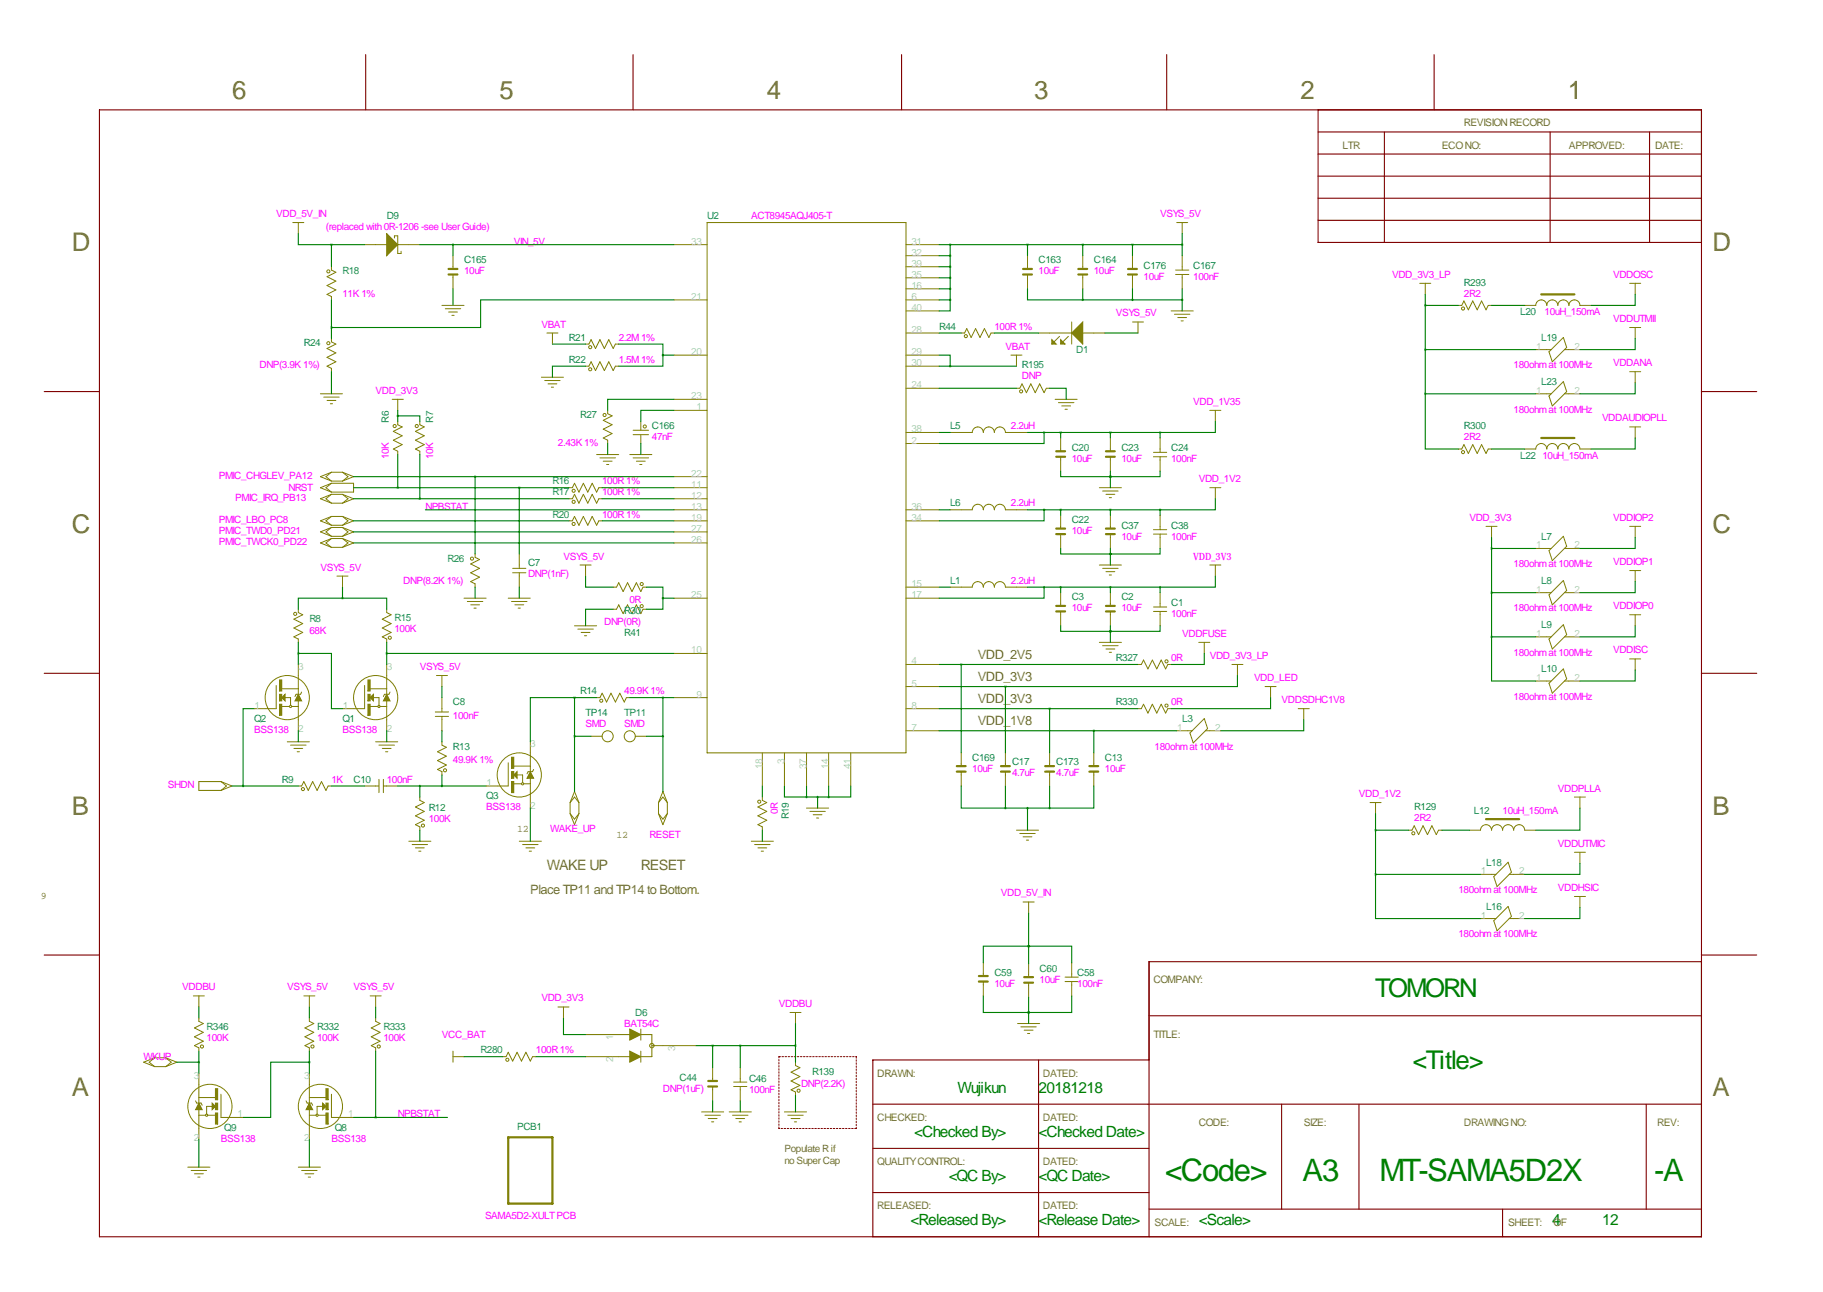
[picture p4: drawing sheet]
<svg xmlns="http://www.w3.org/2000/svg" width="419mm" height="297mm" viewBox="0 0 419 297" stroke-linecap="round" stroke-linejoin="round" font-family="sans-serif">
<defs><g id="words">
<g font-size="7.1" fill="#008000">
<text x="267.8" y="271.5">&lt;Code&gt;</text>
<text x="299.5" y="271.5">A3</text>
<text x="317.1" y="271.5">MT-SAMA5D2X</text>
<text x="380.3" y="271.5">-A</text>
</g>
<g font-size="5.9" fill="#707038">
<text x="53.3" y="22.7">6</text>
<text x="114.8" y="22.7">5</text>
<text x="176.3" y="22.7">4</text>
<text x="237.7" y="22.7">3</text>
<text x="299" y="22.7">2</text>
<text x="360.4" y="22.7">1</text>
<text x="16.5" y="57.8">D</text>
<text x="393.7" y="57.8">D</text>
<text x="16.5" y="122.5">C</text>
<text x="393.7" y="122.5">C</text>
<text x="16.5" y="187.3">B</text>
<text x="393.7" y="187.3">B</text>
<text x="16.5" y="252.1">A</text>
<text x="393.7" y="252.1">A</text>
</g>
<g font-size="5.9" fill="#008000">
<text x="316.1" y="229.2">TOMORN</text>
<text x="324.8" y="245.7">&lt;Title&gt;</text>
</g>
<g font-size="3.6" fill="#008000">
<text x="220.1" y="251.2">Wujikun</text>
<text x="238.8" y="251.2">20181218</text>
<text x="210.2" y="261.4">&lt;Checked By&gt;</text>
<text x="238.8" y="261.4">&lt;Checked Date&gt;</text>
<text x="218.1" y="271.6">&lt;QC By&gt;</text>
<text x="238.8" y="271.6">&lt;QC Date&gt;</text>
<text x="209.3" y="281.7">&lt;Released By&gt;</text>
<text x="238.8" y="281.7">&lt;Release Date&gt;</text>
<text x="275.6" y="281.7">&lt;Scale&gt;</text>
<text x="356.9" y="281.7">4</text>
<text x="368.3" y="281.7">12</text>
</g>
<g font-size="3.3" fill="#707038">
<text x="125.7" y="200">WAKE UP</text>
<text x="147.3" y="200">RESET</text>
</g>
<g font-size="3" fill="#707038">
<text x="224.8" y="151.5">VDD_2V5</text>
<text x="224.8" y="156.6">VDD_3V3</text>
<text x="224.8" y="161.7">VDD_3V3</text>
<text x="224.8" y="166.7">VDD_1V8</text>
<text x="121.9" y="205.6">Place TP11 and TP14 to Bottom.</text>
</g>
<g font-size="2.4" fill="#707038">
<text x="336.5" y="29.1">REVISION RECORD</text>
<text x="308.6" y="34.1">LTR</text>
<text x="331.5" y="34.1">ECO NO:</text>
<text x="360.7" y="34.1">APPROVED:</text>
<text x="380.5" y="34.1">DATE:</text>
<text x="265.2" y="225.9">COMPANY:</text>
<text x="265.2" y="238.6">TITLE:</text>
<text x="201.7" y="247.5">DRAWN:</text>
<text x="239.8" y="247.5">DATED:</text>
<text x="201.7" y="257.7">CHECKED:</text>
<text x="239.8" y="257.7">DATED:</text>
<text x="275.6" y="258.9">CODE:</text>
<text x="299.7" y="258.9">SIZE:</text>
<text x="336.5" y="258.9">DRAWING NO:</text>
<text x="381" y="258.9">REV:</text>
<text x="201.7" y="267.8">QUALITY CONTROL:</text>
<text x="239.8" y="267.8">DATED:</text>
<text x="201.7" y="278">RELEASED:</text>
<text x="239.8" y="278">DATED:</text>
<text x="265.4" y="281.8">SCALE:</text>
<text x="346.7" y="281.8">SHEET:</text>
<text x="357.2" y="281.8">OF</text>
</g>
<g font-size="2.3" fill="#f0f">
<text x="63.5" y="49.9">VDD_5V_IN</text>
<text x="74.9" y="52.9">(replaced with 0R-1206 -see User Guide)</text>
<text x="172.7" y="50.4">ACT8945AQJ405-T</text>
<text x="266.7" y="49.9">VSYS_5V</text>
<text x="118.1" y="56.2">VIN_5V</text>
<text x="106.7" y="63.1">10uF</text>
<text x="238.8" y="63.1">10uF</text>
<text x="251.5" y="63.1">10uF</text>
<text x="262.9" y="64.4">10uF</text>
<text x="274.3" y="64.4">100nF</text>
<text x="320" y="63.9">VDD_3V3_LP</text>
<text x="370.8" y="63.9">VDDOSC</text>
<text x="78.7" y="68.2">11K 1%</text>
<text x="336.5" y="68.2">2R2</text>
<text x="124.5" y="75.3">VBAT</text>
<text x="228.6" y="75.8">100R 1%</text>
<text x="256.5" y="72.8">VSYS_5V</text>
<text x="355.1" y="72.5">10uH_150mA</text>
<text x="370.8" y="74">VDDUTMII</text>
<text x="142.2" y="83.4">1.5M 1%</text>
<text x="142.2" y="78.3">2.2M 1%</text>
<text x="231.1" y="80.4">VBAT</text>
<text x="59.7" y="84.7">DNP(3.9K 1%)</text>
<text x="234.9" y="87.2">DNP</text>
<text x="348" y="84.7">180ohm at 100MHz</text>
<text x="370.8" y="84.2">VDDANA</text>
<text x="86.4" y="90.5">VDD_3V3</text>
<text x="274.3" y="93.1">VDD_1V35</text>
<text x="348" y="94.9">180ohm at 100MHz</text>
<text x="149.9" y="101.2">47nF</text>
<text x="232.4" y="98.7">2.2uH</text>
<text x="336.5" y="101.2">2R2</text>
<text x="368.3" y="96.9">VDDAUDIOPLL</text>
<text x="89.4" y="105.5" transform="rotate(-90 89.4 105.5)">10K</text>
<text x="99.6" y="105.5" transform="rotate(-90 99.6 105.5)">10K</text>
<text x="128.3" y="102.5">2.43K 1%</text>
<text x="246.4" y="106.3">10uF</text>
<text x="257.8" y="106.3">10uF</text>
<text x="269.2" y="106.3">100nF</text>
<text x="354.6" y="105.5">10uH_150mA</text>
<text x="50.3" y="110.1">PMIC_CHGLEV_PA12</text>
<text x="66.3" y="112.9">NRST</text>
<text x="138.4" y="111.4">100R 1%</text>
<text x="138.4" y="113.9">100R 1%</text>
<text x="275.6" y="110.9">VDD_1V2</text>
<text x="54.1" y="115.2">PMIC_IRQ_PB13</text>
<text x="97.8" y="117.2">NPBSTAT</text>
<text x="138.4" y="119">100R 1%</text>
<text x="232.4" y="116.4">2.2uH</text>
<text x="337.8" y="119.7">VDD_3V3</text>
<text x="370.8" y="119.7">VDDIOP2</text>
<text x="50.3" y="122.8">PMIC_TWD0_PD21</text>
<text x="50.3" y="125.3">PMIC_TWCK0_PD22</text>
<text x="50.3" y="120.3">PMIC_LBO_PC8</text>
<text x="246.4" y="122.8">10uF</text>
<text x="257.8" y="124.1">10uF</text>
<text x="269.2" y="124.1">100nF</text>
<text x="73.7" y="131.2">VSYS_5V</text>
<text x="129.5" y="128.6">VSYS_5V</text>
<text x="274.3" y="128.6">VDD_3V3</text>
<text x="348" y="130.4">180ohm at 100MHz</text>
<text x="370.8" y="129.9">VDDIOP1</text>
<text x="92.7" y="134.2">DNP(8.2K 1%)</text>
<text x="121.4" y="132.7">DNP(1nF)</text>
<text x="232.4" y="134.2">2.2uH</text>
<text x="138.9" y="143.6">DNP(0R)</text>
<text x="144.7" y="138.6">0R</text>
<text x="246.4" y="140.6">10uF</text>
<text x="257.8" y="140.6">10uF</text>
<text x="269.2" y="141.8">100nF</text>
<text x="348" y="140.6">180ohm at 100MHz</text>
<text x="370.8" y="140.1">VDDIOP0</text>
<text x="71.1" y="145.7">68K</text>
<text x="90.7" y="145.4">100K</text>
<text x="271.8" y="146.4">VDDFUSE</text>
<text x="96.5" y="154">VSYS_5V</text>
<text x="269.2" y="152">0R</text>
<text x="278.1" y="151.5">VDD_3V3_LP</text>
<text x="348" y="150.7">180ohm at 100MHz</text>
<text x="370.8" y="150.2">VDDISC</text>
<text x="143.5" y="159.6">49.9K 1%</text>
<text x="288.3" y="156.6">VDD_LED</text>
<text x="294.6" y="161.7">VDDSDHC1V8</text>
<text x="348" y="160.9">180ohm at 100MHz</text>
<text x="104.1" y="165.2">100nF</text>
<text x="134.6" y="167.2">SMD</text>
<text x="143.5" y="167.2">SMD</text>
<text x="269.2" y="162.2">0R</text>
<text x="58.4" y="168.5">BSS138</text>
<text x="78.7" y="168.5">BSS138</text>
<text x="265.4" y="172.3">180ohm at 100MHz</text>
<text x="76.2" y="179.9">1K</text>
<text x="88.9" y="179.9">100nF</text>
<text x="104.1" y="175.4">49.9K 1%</text>
<text x="223.5" y="177.4">10uF</text>
<text x="232.7" y="178.4">4.7uF</text>
<text x="242.8" y="178.4">4.7uF</text>
<text x="254" y="177.4">10uF</text>
<text x="38.6" y="181.2">SHDN</text>
<text x="312.4" y="183.2">VDD_1V2</text>
<text x="358.1" y="182">VDDPLLA</text>
<text x="98.6" y="189.1">100K</text>
<text x="111.8" y="186.3">BSS138</text>
<text x="126.5" y="191.4">WAKE_UP</text>
<text x="178.8" y="187.2" transform="rotate(-90 178.8 187.2)">0R</text>
<text x="325.1" y="188.8">2R2</text>
<text x="345.4" y="187.1">10uH_150mA</text>
<text x="149.4" y="192.6">RESET</text>
<text x="358.1" y="194.7">VDDUTMIC</text>
<text x="230.1" y="206.1">VDD_5V_IN</text>
<text x="335.3" y="205.3">180ohm at 100MHz</text>
<text x="358.1" y="204.8">VDDHSIC</text>
<text x="335.3" y="215.5">180ohm at 100MHz</text>
<text x="41.9" y="227.7">VDDBU</text>
<text x="66" y="227.7">VSYS_5V</text>
<text x="81.3" y="227.7">VSYS_5V</text>
<text x="228.6" y="226.9">10uF</text>
<text x="239" y="225.9">10uF</text>
<text x="247.6" y="226.9">100nF</text>
<text x="124.5" y="230.2">VDD_3V3</text>
<text x="179.1" y="231.5">VDDBU</text>
<text x="47.5" y="239.4">100K</text>
<text x="72.9" y="239.4">100K</text>
<text x="88.1" y="239.4">100K</text>
<text x="101.6" y="238.6">VCC_BAT</text>
<text x="143.5" y="236.1">BAT54C</text>
<text x="33" y="243.7">WKUP</text>
<text x="123.2" y="242.2">100R 1%</text>
<text x="152.4" y="251.1">DNP(1uF)</text>
<text x="172.2" y="251.3">100nF</text>
<text x="184.1" y="249.8">DNP(2.2K)</text>
<text x="91.4" y="256.9">NPBSTAT</text>
<text x="50.8" y="262.5">BSS138</text>
<text x="76.2" y="262.5">BSS138</text>
<text x="111.5" y="280.3">SAMA5D2-XULT PCB</text>
</g>
<g font-size="2.3" fill="#008080">
<text x="88.9" y="50.4">D9</text>
<text x="162.6" y="50.4">U2</text>
<text x="78.7" y="63.1">R18</text>
<text x="106.7" y="60.6">C165</text>
<text x="238.8" y="60.6">C163</text>
<text x="251.5" y="60.6">C164</text>
<text x="262.9" y="61.8">C176</text>
<text x="274.3" y="61.8">C167</text>
<text x="336.5" y="65.6">R293</text>
<text x="215.9" y="75.8">R44</text>
<text x="349.5" y="72.5">L20</text>
<text x="69.8" y="79.6">R24</text>
<text x="130.8" y="83.4">R22</text>
<text x="130.8" y="78.3">R21</text>
<text x="247.4" y="81.1">D1</text>
<text x="354.3" y="78.3">L19</text>
<text x="234.9" y="84.7">R195</text>
<text x="354.3" y="88.5">L23</text>
<text x="89.4" y="97.1" transform="rotate(-90 89.4 97.1)">R6</text>
<text x="99.6" y="97.1" transform="rotate(-90 99.6 97.1)">R7</text>
<text x="133.3" y="96.1">R27</text>
<text x="149.9" y="98.7">C166</text>
<text x="218.4" y="98.7">L5</text>
<text x="336.5" y="98.7">R300</text>
<text x="246.4" y="103.7">C20</text>
<text x="257.8" y="103.7">C23</text>
<text x="269.2" y="103.7">C24</text>
<text x="349.5" y="105.5">L22</text>
<text x="127" y="111.4">R16</text>
<text x="127" y="113.9">R17</text>
<text x="127" y="119">R20</text>
<text x="218.4" y="116.4">L6</text>
<text x="246.4" y="120.3">C22</text>
<text x="257.8" y="121.5">C37</text>
<text x="269.2" y="121.5">C38</text>
<text x="354.3" y="124.1">L7</text>
<text x="102.9" y="129.1">R26</text>
<text x="121.4" y="130.2">C7</text>
<text x="218.4" y="134.2">L1</text>
<text x="354.3" y="134.2">L8</text>
<text x="71.1" y="143.1">R8</text>
<text x="90.7" y="142.9">R15</text>
<text x="143.5" y="141.1">R30</text>
<text x="246.4" y="138">C3</text>
<text x="257.8" y="138">C2</text>
<text x="269.2" y="139.3">C1</text>
<text x="143.5" y="146.2">R41</text>
<text x="354.3" y="144.4">L9</text>
<text x="256.5" y="152">R327</text>
<text x="354.3" y="154.5">L10</text>
<text x="133.3" y="159.6">R14</text>
<text x="58.4" y="166">Q2</text>
<text x="78.7" y="166">Q1</text>
<text x="104.1" y="162.2">C8</text>
<text x="134.6" y="164.7">TP14</text>
<text x="143.5" y="164.7">TP11</text>
<text x="256.5" y="162.2">R330</text>
<text x="271.8" y="166">L3</text>
<text x="104.1" y="172.3">R13</text>
<text x="64.8" y="179.9">R9</text>
<text x="81.3" y="179.9">C10</text>
<text x="223.5" y="174.9">C169</text>
<text x="232.7" y="175.9">C17</text>
<text x="242.8" y="175.9">C173</text>
<text x="254" y="174.9">C13</text>
<text x="111.8" y="183.8">Q3</text>
<text x="98.6" y="186.5">R12</text>
<text x="181.4" y="188.3" transform="rotate(-90 181.4 188.3)">R19</text>
<text x="325.1" y="186.3">R129</text>
<text x="338.8" y="187.1">L12</text>
<text x="341.6" y="199">L18</text>
<text x="341.6" y="209.2">L16</text>
<text x="228.6" y="224.4">C59</text>
<text x="239" y="223.4">C60</text>
<text x="247.6" y="224.4">C58</text>
<text x="146" y="233.5">D6</text>
<text x="47.5" y="236.8">R346</text>
<text x="72.9" y="236.8">R332</text>
<text x="88.1" y="236.8">R333</text>
<text x="110.5" y="242.2">R280</text>
<text x="156.2" y="248.5">C44</text>
<text x="172.2" y="248.8">C46</text>
<text x="186.7" y="247.3">R139</text>
<text x="51.6" y="260">Q9</text>
<text x="77" y="260">Q8</text>
<text x="118.9" y="259.7">PCB1</text>
</g>
<g font-size="2.3" fill="#aaaad4">
<text x="158.9" y="56.2">33</text>
<text x="209.5" y="56.2">31</text>
<text x="209.5" y="58.8">32</text>
<text x="209.5" y="61.3">39</text>
<text x="209.5" y="63.9">35</text>
<text x="158.9" y="68.9">21</text>
<text x="209.5" y="66.4">16</text>
<text x="209.5" y="68.9">6</text>
<text x="209.5" y="71.5">40</text>
<text x="209.5" y="76.6">28</text>
<text x="158.9" y="81.6">20</text>
<text x="209.5" y="81.6">29</text>
<text x="353.1" y="80.4">1</text>
<text x="361.9" y="80.4">2</text>
<text x="209.5" y="84.2">30</text>
<text x="209.5" y="89.3">24</text>
<text x="158.9" y="91.8">23</text>
<text x="160.1" y="94.3">1</text>
<text x="353.1" y="90.5">1</text>
<text x="361.9" y="90.5">2</text>
<text x="209.5" y="99.4">38</text>
<text x="209.5" y="102">2</text>
<text x="158.9" y="109.6">22</text>
<text x="158.9" y="112.1">11</text>
<text x="158.9" y="114.7">12</text>
<text x="158.9" y="117.2">13</text>
<text x="158.9" y="119.7">19</text>
<text x="209.5" y="117.2">36</text>
<text x="209.5" y="119.7">34</text>
<text x="158.9" y="122.3">27</text>
<text x="158.9" y="124.8">26</text>
<text x="353.1" y="126.1">1</text>
<text x="361.9" y="126.1">2</text>
<text x="158.9" y="137.5">25</text>
<text x="209.5" y="135">15</text>
<text x="209.5" y="137.5">17</text>
<text x="353.1" y="136.3">1</text>
<text x="361.9" y="136.3">2</text>
<text x="353.1" y="146.4">1</text>
<text x="361.9" y="146.4">2</text>
<text x="68.6" y="154">3</text>
<text x="88.9" y="154">3</text>
<text x="158.9" y="150.2">10</text>
<text x="209.5" y="152.8">4</text>
<text x="160.1" y="160.4">9</text>
<text x="209.5" y="157.8">5</text>
<text x="353.1" y="156.6">1</text>
<text x="361.9" y="156.6">2</text>
<text x="58.5" y="162.9">1</text>
<text x="78.8" y="162.9">1</text>
<text x="209.5" y="162.9">8</text>
<text x="68.6" y="168.3">2</text>
<text x="88.9" y="168.3">2</text>
<text x="121.9" y="171.8">3</text>
<text x="209.5" y="168">7</text>
<text x="270.6" y="168">1</text>
<text x="279.4" y="168">2</text>
<text x="175.3" y="176.7" transform="rotate(-90 175.3 176.7)">18</text>
<text x="180.3" y="175.5" transform="rotate(-90 180.3 175.5)">3</text>
<text x="185.4" y="176.7" transform="rotate(-90 185.4 176.7)">37</text>
<text x="190.5" y="176.7" transform="rotate(-90 190.5 176.7)">14</text>
<text x="195.6" y="176.7" transform="rotate(-90 195.6 176.7)">41</text>
<text x="111.8" y="180.7">1</text>
<text x="121.9" y="186.1">2</text>
<text x="340.4" y="201">1</text>
<text x="349.2" y="201">2</text>
<text x="340.4" y="211.2">1</text>
<text x="349.2" y="211.2">2</text>
<text x="141" y="239" transform="rotate(-90 141 239)">1</text>
<text x="141" y="244.1" transform="rotate(-90 141 244.1)">2</text>
<text x="155.2" y="241.6" transform="rotate(-90 155.2 241.6)">3</text>
<text x="44.5" y="248">3</text>
<text x="69.9" y="248">3</text>
<text x="54.6" y="256.9">1</text>
<text x="80" y="256.9">1</text>
<text x="44.5" y="262.3">2</text>
<text x="69.9" y="262.3">2</text>
</g>
<g font-size="2.3" fill="#707038">
<text x="118.9" y="191.4">12</text>
<text x="141.7" y="192.6">12</text>
<text x="9.4" y="206.6">9</text>
<text x="180.3" y="264.8">Populate R if</text>
<text x="180.3" y="267.7">no Super Cap</text>
</g>
</g></defs>
<path d="M179.1 259.4v-16.5M179.1 242.9h17.7M196.8 242.9v16.5M196.8 259.4h-17.7" fill="none" stroke="#800000" stroke-width=".23" stroke-dasharray=".4 .4"/>
<g fill="none" stroke="#800000" stroke-width=".25">
<path d="M84.1 12.6v12.7M145.5 12.6v12.7M207.3 12.6v12.7M268.2 12.6v12.7M329.7 12.6v12.7M22.9 25.3h368.3v259h-368.3zM303 30.3h88.2M303 35.4h88.2M303 25.3v30.4h88.2M318.3 30.3v25.4M356.4 30.3v25.4M379.2 30.3v25.4"/>
<path d="M303 40.5h88.2M303 45.6h88.2M303 50.7h88.2M10.2 90h12.7M391.2 90h12.7M10.2 154.8h12.7M391.2 154.8h12.7M10.2 219.6h12.7M391.2 219.6h12.7M264.2 233.5h127M391.2 221.1h-127v63.2M200.7 253.9h190.5"/>
<path d="M238.8 243.7v40.6M264.2 243.7h-63.5v40.6M294.6 253.9v24.1M312.4 253.9v24.1M378.5 253.9v24.1M200.7 264h63.5M200.7 274.2h63.5M264.2 278h127M345.4 278v6.3"/>
</g>
<g fill="none" stroke="#808000" stroke-width=".23">
<path d="M67.3 51.2h2.5M68.6 51.2v2.5M83.8 56.2h5.1M90.7 54.7v-.5h.7v4.1h.8v-.5M91.4 56.2h5.1M104.1 58.8v3M154.9 56.2h7.7M162.6 51.2h45.7v121.9h-45.7zM208.3 56.2h7.6M208.3 58.8h7.6M236.2 58.8v3M248.9 58.8v3"/>
<path d="M260.3 58.8v3M270.5 51.2h2.5M271.8 51.2v2.5M271.8 58.8v3.3M76.2 61.3v.8l1 .5-2 1 2 1-2 1 2 1.1-2 1 1 .5v.7M76.2 77.8v.8l1 .5-2 1 2 1-2 1.1 2 1-2 1 1 .5v.8M101.6 70.2h5.1M102.4 71h3.5M103.1 71.7h2.1M103.9 72.5h.5M104.1 63.1v3.3M125.7 76.6h2.6"/>
<path d="M127 76.6v2.5M134.6 79.1h.8l.5-1 1 2 1-2 1 2 1.1-2 1 2 .5-1h.7M154.9 68.9h7.7M208.3 68.9h7.6M208.3 61.3h7.6M208.3 63.9h7.6M208.3 66.4h7.6M208.3 71.5h7.6M208.3 76.6h7.6M221 76.6h.7l.5-1 1.1 2 1-2 1 2 1-2 1 2 .5-1h.8M236.2 63.1v3.3M238.8 76.6h7.6"/>
<path d="M243.6 77.3l-1.3 1.3M245.6 77.3l-1.3 1.3M246.4 74v5.1M248.9 76.6h5.1M248.9 63.1v3.3M260.3 63.1v3.3M260.3 74h2.6M261.6 74v2.6M269.2 71.5h5.1M270 72.2h3.6M270.3 62.1h3M270.3 63.1h3"/>
<path d="M270.8 73h2M271.5 73.8h.5M271.8 63.1v3.3M326.4 65.1h2.5M327.7 65.1v2.6M335.3 70.2h.7l.5-1 1.1 2 1-2 1 2 1-2 1 2 .5-1h.8M350.5 70.2h2.6a1.27 1.27 0 0 1 1.2-1.3 1.27 1.27 0 0 1 1.3 1.3 1.27 1.27 0 0 1 1.3-1.3 1.27 1.27 0 0 1 1.2 1.3 1.27 1.27 0 0 1 1.3-1.3 1.27 1.27 0 0 1 1.3 1.3 1.27 1.27 0 0 1 1.3-1.3 1.27 1.27 0 0 1 1.2 1.3h2.6M359.4 77.6l.8 2.3-3.3 3.3-.8-2.3zM374.6 65.1h2.6M374.6 75.3h2.6M375.9 65.1v2.6M375.9 75.3v2.5"/>
<path d="M73.7 90.5h5M74.4 91.3h3.6M75.2 92.1h2M75.9 92.8h.6M90.2 91.8h2.5M91.4 96.9v.7l1.1 .6-2.1 1 2.1 1-2.1 1 2.1 1-2.1 1 1 .5v.8M91.4 91.8v2.5M96.5 96.9v.7l1 .6-2 1 2 1-2 1 2 1-2 1 1 .5v.8M124.5 86.7h5M125.2 87.5h3.6M126 88.3h2M126.7 89h.6"/>
<path d="M134.6 84.2h.8l.5-1 1 2 1-2 1 2 1.1-2 1 2 .5-1h.7M139.7 94.3v.8l1 .5-2 1 2 1-2 1.1 2 1-2 1 1 .5v.8M145.5 99.9h3.6M145.5 98.9h3.6M147.3 96.9v2M147.3 99.9v2.1M154.9 81.6h7.7M154.9 91.8h7.7M154.9 94.3h7.7M208.3 81.6h7.6M208.3 84.2h7.6M208.3 89.3h7.6"/>
<path d="M208.3 99.4h7.6M218.4 99.4h5.1a1.27 1.27 0 0 1 1.3-1.2 1.27 1.27 0 0 1 1.3 1.2 1.27 1.27 0 0 1 1.2-1.2 1.27 1.27 0 0 1 1.3 1.2 1.27 1.27 0 0 1 1.3-1.2 1.27 1.27 0 0 1 1.2 1.2h5.1M232.4 81.6h2.5M233.7 89.3h.7l.5-1 1.1 2 1-2 1 2 1-2 1 2 .5-1h.8M233.7 81.6v2.6M242.6 91.8h5M243.3 92.6h3.6M244.1 93.3h2M244.9 94.1h.5M278.1 94.3h2.6M279.4 94.3v2.6M353.1 90.5h3.5"/>
<path d="M353.1 80.4h3.5M359.4 87.7l.8 2.3-3.3 3.3-.8-2.3zM359.7 90.5h3.5M359.7 80.4h3.5M374.6 98.2h2.6M374.6 85.5h2.6M375.9 85.5v2.5M375.9 98.2v2.5M76.2 113.7h2.5M76.2 110.6h2.5M76.2 108.6l-2.5 1 2.5 1M76.2 108.6h2.5"/>
<path d="M76.2 108.6l-1.3 1 1.3 1M76.2 115.7h2.5M76.2 113.7l-2.5 1 2.5 1M76.2 113.7l-1.3 1 1.3 1M76.2 111.1l-2.5 1 2.5 1M76.2 111.1h5.1v2h-5.1M76.2 111.1l-1.3 1 1.3 1M76.2 118.7l-2.5 1 2.5 1.1M76.2 118.7h2.5M76.2 118.7l-1.3 1 1.3 1.1M78.7 108.6l2.6 1-2.6 1M78.7 108.6l1.3 1-1.3 1"/>
<path d="M78.7 113.7l2.6 1-2.6 1M78.7 113.7l1.3 1-1.3 1M78.7 118.7l2.6 1-2.6 1.1M78.7 118.7l1.3 1-1.3 1.1M130.8 112.1h.8l.5-1 1 2 1-2 1 2 1-2 1.1 2 .5-1h.7M130.8 114.7h.8l.5-1 1 2 1-2 1 2 1-2 1.1 2 .5-1h.7M130.8 119.7h.8l.5-1 1 2.1 1-2.1 1 2.1 1-2.1 1.1 2.1 .5-1.1h.7M137.2 104.5h5M137.9 105.3h3.6M138.7 106h2M139.4 106.8h.6M144.8 104.5h5.1"/>
<path d="M145.5 105.3h3.6M146.3 106h2M147.1 106.8h.5M154.9 109.6h7.7M154.9 112.1h7.7M154.9 114.7h7.7M154.9 117.2h7.7M154.9 119.7h7.7M208.3 117.2h7.6M208.3 119.7h7.6M208.3 102h7.6M218.4 117.2h5.1a1.27 1.27 0 0 1 1.3-1.3 1.27 1.27 0 0 1 1.3 1.3 1.27 1.27 0 0 1 1.2-1.3 1.27 1.27 0 0 1 1.3 1.3 1.27 1.27 0 0 1 1.3-1.3 1.27 1.27 0 0 1 1.2 1.3h5.1"/>
<path d="M243.8 100.7v3M243.8 105v3.3M243.8 118.5v3M252.7 112.1h5.1M253.5 112.9h3.5M254.3 113.7h2M255 114.4h.5M255.3 100.7v3M255.3 105v3.3M255.3 118.5v3M265.2 104h3M265.2 105h3"/>
<path d="M266.7 100.7v3.3M266.7 105v3.3M266.7 118.5v3.3M278.1 112.1h2.6M279.4 112.1v2.6M335.3 103.2h.7l.5-1 1.1 2.1 1-2.1 1 2.1 1-2.1 1 2.1 .5-1.1h.8M350.5 103.2h2.6a1.27 1.27 0 0 1 1.2-1.2 1.27 1.27 0 0 1 1.3 1.2 1.27 1.27 0 0 1 1.3-1.2 1.27 1.27 0 0 1 1.2 1.2 1.27 1.27 0 0 1 1.3-1.2 1.27 1.27 0 0 1 1.3 1.2 1.27 1.27 0 0 1 1.3-1.2 1.27 1.27 0 0 1 1.2 1.2h2.6M76.2 123.3h2.5M76.2 121.3l-2.5 1 2.5 1M76.2 121.3h2.5M76.2 121.3l-1.3 1 1.3 1M76.2 125.8h2.5"/>
<path d="M76.2 123.8l-2.5 1 2.5 1M76.2 123.8h2.5M76.2 123.8l-1.3 1 1.3 1M76.2 120.8h2.5M77.5 132.4h2.5M78.7 132.4v2.6M78.7 121.3l2.6 1-2.6 1M78.7 121.3l1.3 1-1.3 1M78.7 123.8l2.6 1-2.6 1M78.7 123.8l1.3 1-1.3 1M106.7 137.5h5.1M107.4 138.3h3.6"/>
<path d="M108.2 139.1h2M109 139.8h.5M109.2 127.4v.7l1 .5-2 1.1 2 1-2 1 2 1-2 1 1 .5v.8M116.8 137.5h5.1M117.6 138.3h3.6M117.9 130.7h3M117.9 131.7h3M118.4 139.1h2M119.1 139.8h.5M119.4 127.4v3.3M119.4 131.7v3.3M133.3 129.9h2.6"/>
<path d="M134.6 129.9v2.5M141 135h.7l.5-1 1.1 2 1-2 1 2 1-2 1 2 .5-1h.8M154.9 122.3h7.7M154.9 124.8h7.7M154.9 137.5h7.7M208.3 135h7.6M208.3 137.5h7.6M218.4 135h5.1a1.27 1.27 0 0 1 1.3-1.3 1.27 1.27 0 0 1 1.3 1.3 1.27 1.27 0 0 1 1.2-1.3 1.27 1.27 0 0 1 1.3 1.3 1.27 1.27 0 0 1 1.3-1.3 1.27 1.27 0 0 1 1.2 1.3h5.1M243.8 122.8v3.3M243.8 136.3v3M252.7 129.9h5.1M253.5 130.7h3.5"/>
<path d="M254.3 131.4h2M255 132.2h.5M255.3 122.8v3.3M255.3 136.3v3M265.2 139.6h3M265.2 121.8h3M265.2 122.8h3M266.7 122.8v3.3M266.7 136.3v3.3M278.1 129.9h2.6M279.4 129.9v2.5M341.6 121h2.6"/>
<path d="M342.9 121v2.6M353.1 126.1h3.5M353.1 136.3h3.5M359.4 123.3l.8 2.3-3.3 3.3-.8-2.3zM359.4 133.5l.8 2.2-3.3 3.4-.8-2.3zM359.7 126.1h3.5M359.7 136.3h3.5M374.6 121h2.6M374.6 131.2h2.6M375.9 121v2.6M375.9 131.2v2.5M63.5 157.6v5.3h-5.1"/>
<path d="M64.8 158.4h3.8M68.6 140.1v.7l1 .5-2 1.1 2 1-2 1 2 1-2 1 1 .5v.8M68.6 152.8v6.8M69.3 159.1l-.2 .5h-1l-.3 .5M83.8 157.6v5.3h-5.1M85.1 158.4h3.8M88.9 140.1v.7l1 .5-2 1.1 2 1-2 1 2 1-2 1 1 .5v.8M88.9 152.8v6.8M89.7 159.1l-.3 .5h-1l-.3 .5M100.3 155.3h2.6M101.6 155.3v2.5M132.1 143.9h5.1"/>
<path d="M132.8 144.6h3.6M133.6 145.4h2M134.4 146.2h.5M141 140.1h.7l.5-1 1.1 2 1-2 1 2 1-2 1 2 .5-1h.8M154.9 150.2h7.7M208.3 152.8h7.6M208.3 157.8h7.6M243.8 140.6v3.3M252.7 147.7h5.1M253.5 148.4h3.5M254.3 149.2h2M255 150h.5"/>
<path d="M255.3 140.6v3.3M261.6 152.8h.8l.5-1 1 2 1-2 1 2 1.1-2 1 2 .5-1h.7M265.2 140.6h3M266.7 140.6v3.3M275.6 147.7h2.5M276.9 147.7v2.5M283.2 152.8h2.6M284.5 152.8v2.5M290.8 157.8h2.6M292.1 157.8v2.6M353.1 156.6h3.5M353.1 146.4h3.5"/>
<path d="M356.1 157.1l3.3-3.3 .8 2.3-3.3 3.3zM359.4 143.6l.8 2.3-3.3 3.3-.8-2.3zM359.7 156.6h3.5M359.7 146.4h3.5M374.6 141.3h2.6M374.6 151.5h2.6M375.9 141.3v2.6M375.9 151.5v2.5M50.8 179.7h-5.1v2h5.1M50.8 179.7l2.5 1-2.5 1M50.8 179.7l1.3 1-1.3 1M64.8 162.4h1.7"/>
<path d="M65.5 160.4h1.3v1.8M66 170.5h5.1M66.8 171.3h3.6M67.1 162.4h1.5M67.6 172.1h2M68.3 172.8h.5M68.6 161.1v6.9M85.1 162.4h1.8M85.9 160.4h1.2v1.8M86.4 170.5h5M87.1 179.2v3M87.1 171.3h3.6"/>
<path d="M87.4 162.4h1.5M87.9 172.1h2M88.1 179.2v3M88.6 172.8h.6M88.9 161.1v6.9M100.1 164.7h3M100.1 163.7h3M101.6 160.4v3.3M101.6 164.7v3.3M101.6 170.5v.8l1 .5-2 1 2 1-2 1.1 2 1-2 1 1 .5v.8M116.8 175.4v5.3h-5M118.1 176.1h3.8"/>
<path d="M118.9 178.2h1.2v1.7M121.9 170.5v6.9M121.9 178.9v6.9M122.7 176.9l-.3 .5h-1l-.2 .5M135.9 169.3h2.5M137.2 160.4h.7l.5-1 1 2 1.1-2 1 2 1-2 1 2 .5-1h.8M146 169.3h2.6M154.9 160.4h7.7M175.3 173.1v7.6M180.3 173.1v7.6M185.4 173.1v7.6M190.5 173.1v7.6"/>
<path d="M195.6 173.1v7.6M208.3 168h7.6M208.3 162.9h7.6M221 173.1v3M221 177.4v3.3M231.1 173.1v3M231.1 177.4v3.3M241.3 173.1v3M241.3 177.4v3.3M251.5 173.1v3M251.5 177.4v3.3M261.6 162.9h.8l.5-1 1 2 1-2 1 2 1.1-2 1 2 .5-1h.7"/>
<path d="M270.5 168h3.6M273.6 168.5l3.3-3.3 .7 2.3-3.3 3.3zM277.1 168h3.6M298.4 162.9h2.6M299.7 162.9v2.6M68.6 180.7h.7l.5-1 1.1 2 1-2 1 2 1-2 1 2 .5-1h.8M83.8 180.7h3.3M88.1 180.7h3.3M94 193.4h5.1M94.7 194.2h3.6M95.5 194.9h2M96.3 195.7h.5"/>
<path d="M96.5 183.2v.8l1 .5-2 1 2 1-2 1.1 2 1-2 1 1 .5v.8M118.1 180.2h1.8M119.4 193.4h5.1M120.1 194.2h3.6M120.4 180.2h1.5M120.9 194.9h2M121.7 195.7h.5M131.1 187.1l1 2.5 1-2.5M131.1 184.5v2.6M131.1 184.5l1-2.5 1 2.5M131.1 187.1l1 1.2 1-1.2M131.1 184.5l1-1.3 1 1.3"/>
<path d="M133.1 184.5v2.6M151.4 187.1l1 2.5 1-2.5M151.4 184.5v2.6M151.4 184.5l1-2.5 1 2.5M151.4 187.1l1 1.2 1-1.2M151.4 184.5l1-1.3 1 1.3M153.4 184.5v2.6M172.7 193.4h5.1M173.5 194.2h3.5M174.2 194.9h2.1M175 195.7h.5M175.3 183.2v.8l1 .5-2.1 1 2.1 1-2.1 1.1 2.1 1-2.1 1 1.1 .5v.8"/>
<path d="M185.4 185.8h5.1M186.2 186.5h3.5M186.9 187.3h2.1M187.7 188.1h.5M233.7 190.9h5.1M234.4 191.6h3.6M235.2 192.4h2M236 193.2h.5M315 184.5h2.5M316.2 184.5v2.6M323.8 190.9h.8l.5-1 1 2 1.1-2 1 2 1-2 1 2 .5-1h.8M337.8 190.9h2.6a1.27 1.27 0 0 1 1.2-1.3 1.27 1.27 0 0 1 1.3 1.3 1.27 1.27 0 0 1 1.3-1.3 1.27 1.27 0 0 1 1.2 1.3 1.27 1.27 0 0 1 1.3-1.3 1.27 1.27 0 0 1 1.3 1.3 1.27 1.27 0 0 1 1.3-1.3 1.27 1.27 0 0 1 1.2 1.3h2.6"/>
<path d="M361.9 183.2h2.6M361.9 195.9h2.6M363.2 183.2v2.6M363.2 195.9v2.6M235.2 207.4h2.5M236.5 207.4v2.5M340.4 211.2h3.5M340.4 201h3.5M343.4 201.5l3.3-3.3 .8 2.3-3.3 3.3zM346.7 208.4l.8 2.3-3.3 3.3-.8-2.3zM347 211.2h3.5M347 201h3.5"/>
<path d="M361.9 206.1h2.6M363.2 206.1v2.5M44.4 229h2.6M45.7 229v2.5M45.7 234v.8l1 .5-2 1 2 1-2 1.1 2 1-2 1 1 .5v.8M69.8 229h2.6M71.1 229v2.5M71.1 234v.8l1 .5-2 1 2 1-2 1.1 2 1-2 1 1 .5v.8M85.1 229h2.5M86.4 234v.8l1 .5-2.1 1 2.1 1-2.1 1.1 2.1 1-2.1 1 1.1 .5v.8M86.4 229v2.5M128.3 231.5h2.5"/>
<path d="M129.5 231.5v2.5M134.6 237.9h10.2M147.3 237.9h.1M147.3 236.6v2.5M147.3 237.9h2.6v5h-2.6M181.6 232.8h2.5M182.9 232.8v2.5M226.1 221.3v3.1M226.1 225.7v3.3M233.9 235.3h5.1M234.7 236.1h3.6M235.5 236.8h2"/>
<path d="M236.2 237.6h.5M236.5 221.6v3M236.5 225.9v3.3M244.9 224.6h3M244.9 225.7h3M246.4 221.3v3.3M246.4 225.7v3.3M35.6 245.2h2.5M35.6 243.2l-2.6 1 2.6 1M35.6 243.2h2.5M35.6 243.2l-1.3 1 1.3 1M38.1 243.2l2.5 1-2.5 1"/>
<path d="M38.1 243.2l1.3 1-1.3 1M45 253.1l.2 .5h1l.3 .5M45.7 256.4h1.5M45.7 252.3h3.8M45.7 246.7v6.9M45.7 255.1v6.9M47.8 256.4h1.7M48.8 254.4h-1.3v1.7M50.8 251.6v5.3h5.1M70.4 253.1l.2 .5h1l.3 .5M71.1 256.4h1.5M71.1 246.7v6.9"/>
<path d="M71.1 255.1v6.9M71.1 252.3h3.8M73.2 256.4h1.7M74.2 254.4h-1.3v1.7M76.2 251.6v5.3h5.1M104.1 242.9h2.6M104.1 241.7v2.5M115.6 242.9h.7l.5-1 1.1 2.1 1-2.1 1 2.1 1-2.1 1 2.1 .5-1.1h.8M134.6 242.9h10.2M147.3 241.7v2.5M149.9 240.4h10.1M161.3 255.6h5.1"/>
<path d="M162.1 256.4h3.5M162.8 257.2h2M163.6 257.9h.5M163.8 245.5v3M163.8 249.8v3.3M167.6 255.6h5.1M168.4 256.4h3.6M168.7 248.8h3M168.7 249.8h3M169.2 257.2h2M169.9 257.9h.5M170.2 245.5v3.3"/>
<path d="M170.2 249.8v3.3M180.3 255.6h5.1M181.1 256.4h3.6M181.9 257.2h2M182.6 257.9h.5M182.9 244.2v.8l1 .5-2 1 2 1-2 1 2 1-2 1.1 1 .5v.7M43.2 268.3h5.1M43.9 269.1h3.6M44.7 269.9h2M45.5 270.6h.5M68.6 268.3h5.1M69.3 269.1h3.6"/>
<path d="M70.1 269.9h2M70.9 270.6h.5"/>
<circle cx="75.5" cy="62.4" r=".36"/>
<circle cx="75.5" cy="78.9" r=".36"/>
<circle cx="135.7" cy="79.8" r=".36"/>
<circle cx="222" cy="77.3" r=".36"/>
<circle cx="336.3" cy="70.9" r=".36"/>
<circle cx="90.7" cy="98" r=".36"/>
<circle cx="95.8" cy="98" r=".36"/>
<circle cx="135.7" cy="84.9" r=".36"/>
<circle cx="139" cy="95.4" r=".36"/>
<circle cx="148.2" cy="98.1" r=".36"/>
<circle cx="234.7" cy="90" r=".36"/>
<circle cx="131.9" cy="115.4" r=".36"/>
<circle cx="131.9" cy="112.8" r=".36"/>
<circle cx="336.3" cy="103.9" r=".36"/>
<circle cx="108.5" cy="128.4" r=".36"/>
<circle cx="131.9" cy="120.5" r=".36"/>
<circle cx="147.5" cy="139.4" r=".36"/>
<circle cx="147.5" cy="134.3" r=".36"/>
<circle cx="67.9" cy="141.1" r=".36"/>
<circle cx="89.6" cy="146.6" r=".36"/>
<circle cx="268.2" cy="152.1" r=".36"/>
<circle cx="66" cy="160.4" r="5.1"/>
<circle cx="66.8" cy="162.4" r=".25"/>
<circle cx="86.4" cy="160.4" r="5.1"/>
<circle cx="87.1" cy="162.4" r=".25"/>
<circle cx="102.3" cy="177.1" r=".36"/>
<circle cx="119.4" cy="178.2" r="5.1"/>
<circle cx="138.2" cy="161.1" r=".36"/>
<circle cx="139.7" cy="169.3" r="1.27"/>
<circle cx="144.8" cy="169.3" r="1.27"/>
<circle cx="268.2" cy="162.2" r=".36"/>
<circle cx="69.6" cy="181.4" r=".36"/>
<circle cx="97.2" cy="189.8" r=".36"/>
<circle cx="120.1" cy="180.2" r=".25"/>
<circle cx="174.5" cy="184.3" r=".36"/>
<circle cx="324.9" cy="191.6" r=".36"/>
<circle cx="46.4" cy="240.6" r=".36"/>
<circle cx="47.5" cy="256.4" r=".25"/>
<circle cx="48.3" cy="254.4" r="5.1"/>
<circle cx="71.8" cy="240.6" r=".36"/>
<circle cx="72.9" cy="256.4" r=".25"/>
<circle cx="73.7" cy="254.4" r="5.1"/>
<circle cx="87.1" cy="240.6" r=".36"/>
<circle cx="116.6" cy="243.6" r=".36"/>
<circle cx="149.9" cy="240.4" r=".51"/>
<circle cx="183.6" cy="250.8" r=".36"/>
</g>
<g fill="none" stroke="#808000" stroke-width=".51">
<path d="M103.1 61.8h2.1M103.1 63.1h2.1M235.2 61.8h2M235.2 63.1h2M247.9 61.8h2M247.9 63.1h2M259.3 61.8h2.1M259.3 63.1h2.1M354.3 67.7h7.6M242.8 103.7h2.1M242.8 105h2.1M254.3 103.7h2"/>
<path d="M254.3 105h2M354.3 100.7h7.6M242.8 139.3h2.1M242.8 121.5h2.1M242.8 122.8h2.1M254.3 139.3h2M254.3 121.5h2M254.3 122.8h2M242.8 140.6h2.1M254.3 140.6h2M220 176.1h2M220 177.4h2"/>
<path d="M230.1 176.1h2.1M230.1 177.4h2.1M240.3 176.1h2M240.3 177.4h2M250.4 176.1h2.1M250.4 177.4h2.1M341.6 188.3h7.6M225 224.4h2.1M225 225.7h2.1M235.5 224.6h2M235.5 225.9h2M162.8 248.5h2"/>
<path d="M162.8 249.8h2M116.8 261.5h10.2v15.2h-10.2z"/>
</g>
<g fill="#808000" stroke="#808000" stroke-width=".23">
<path d="M118.9 177.4v1.5l-.8-.7z"/>
<path d="M117.6 174.1h.5v2.5h-.5z"/>
<path d="M117.6 179.7h.5v2.5h-.5z"/>
<path d="M117.6 177.4h.5v1.5h-.5z"/>
<path d="M121.9 177.4l.8 1.5h-1.5z"/>
<path d="M74.2 253.6l.7 .8-.7 .7z"/>
<path d="M74.9 250.3h.5v2.5h-.5z"/>
<path d="M74.9 255.9h.5v2.5h-.5z"/>
<path d="M74.9 253.6h.5v1.5h-.5z"/>
<path d="M71.1 253.6l.8 1.5h-1.5z"/>
<path d="M85.1 160.4l.8-.8v1.5z"/>
<path d="M84.6 156.3h.5v2.6h-.5z"/>
<path d="M84.6 161.9h.5v2.6h-.5z"/>
<path d="M84.6 159.6h.5v1.5h-.5z"/>
<path d="M88.9 159.6l.8 1.5h-1.6z"/>
<path d="M246.4 76.6l2.5-2.6v5.1z"/>
<path d="M243.8 78.1l1.1 1h-1.1z"/>
<path d="M241.8 78.1l1 1h-1z"/>
<path d="M144.8 236.6l2.5 1.3-2.5 1.2z"/>
<path d="M144.8 241.7l2.5 1.2-2.5 1.3z"/>
<path d="M48.8 253.6l.7 .8-.7 .7z"/>
<path d="M49.5 250.3h.5v2.5h-.5z"/>
<path d="M49.5 255.9h.5v2.5h-.5z"/>
<path d="M49.5 253.6h.5v1.5h-.5z"/>
<path d="M45.7 253.6l.8 1.5h-1.5z"/>
<path d="M88.9 53.7l2.5 2.5-2.5 2.6z"/>
<path d="M65.5 159.6v1.5l-.7-.7z"/>
<path d="M64.3 156.3h.5v2.6h-.5z"/>
<path d="M64.3 161.9h.5v2.6h-.5z"/>
<path d="M64.3 159.6h.5v1.5h-.5z"/>
<path d="M68.6 159.6l.7 1.5h-1.5z"/>
</g>
<g fill="none" stroke="#008000" stroke-width=".25">
<path d="M68.6 53.7v2.5h7.6M76.2 56.2h7.6M76.2 56.2v5.1M96.5 56.2h58.4M104.1 56.2v2.6M215.9 56.2h55.9M215.9 58.8h2.5M218.4 56.2v12.7M236.2 56.2v2.6M248.9 56.2v2.6M260.3 56.2v2.6M271.8 53.7v5.1"/>
<path d="M76.2 68.9v8.9M104.1 66.4v3.8M127 79.1h7.6M142.2 79.1h10.2v2.5M154.9 68.9h-44.4v6.4h-34.3M215.9 76.6h5.1M215.9 61.3h2.5M215.9 63.9h2.5M215.9 66.4h2.5M215.9 68.9h2.5M218.4 68.9v2.6h-2.5M228.6 76.6h10.2"/>
<path d="M236.2 66.4v2.5h12.7M248.9 66.4v2.5M248.9 68.9h22.9M254 76.6h7.6M260.3 66.4v2.5M271.8 66.4v5.1M327.7 70.2h7.6M327.7 67.7v22.8M342.9 70.2h7.6M375.9 77.8v2.6h-12.7M375.9 67.7v2.5h-10.1M76.2 85.5v5"/>
<path d="M91.4 95.6h5.1v1.3M91.4 94.3v2.6M134.6 84.2h-7.6v2.5M152.4 81.6v2.6h-10.2M152.4 81.6h2.5M154.9 94.3h-7.6v2.6M154.9 91.8h-15.2v2.5M215.9 81.6h2.5v2.6M215.9 99.4h2.5M215.9 84.2h17.8M215.9 89.3h17.8M236.2 99.4h30.5"/>
<path d="M240 99.4v2.6h-24.1M241.3 89.3h3.8v2.5M243.8 99.4v1.3M255.3 99.4v1.3M266.7 99.4v1.3M279.4 96.9v2.5h-12.7M327.7 90.5v12.7h7.6M327.7 80.4h25.4M327.7 90.5h25.4M375.9 88v2.5h-12.7M81.3 114.7h49.5M81.3 112.1h49.5"/>
<path d="M81.3 109.6h73.6M81.3 119.7h49.5M91.4 104.5v7.6M96.5 104.5v10.2M97.8 117.2h57.1M109.2 109.6v17.8M119.4 112.1v15.3M138.4 114.7h16.5M138.4 112.1h16.5M138.4 119.7h16.5M139.7 102v2.5M147.3 102v2.5"/>
<path d="M215.9 117.2h2.5M236.2 117.2h30.5M240 117.2v2.5h-24.1M243.8 108.3v1.3h11.5M243.8 117.2v1.3M255.3 109.6h.1M255.3 108.3v3.8M255.3 117.2v1.3M266.7 108.3v1.3h-11.4M266.7 117.2v1.3M279.4 114.7v2.5h-12.7M342.9 103.2h7.6"/>
<path d="M375.9 100.7v2.5h-10.1M78.7 137.5h10.2v2.6M78.7 137.5h-10.1v2.6M78.7 135v2.5M81.3 124.8h73.6M81.3 122.3h73.6M109.2 135v2.5M119.4 135v2.5M134.6 132.4v2.6h6.4M148.6 135h3.8v2.5M152.4 137.5v2.6h-3.8M152.4 137.5h2.5"/>
<path d="M215.9 135h2.5M236.2 135h30.5M240 135v2.5h-24.1M243.8 126.1v1.3h11.5M243.8 135v1.3M255.3 127.4h.1M255.3 126.1v3.8M255.3 135v1.3M266.7 126.1v1.3h-11.4M266.7 135v1.3M279.4 132.4v2.6h-12.7M342.9 123.6v22.8"/>
<path d="M342.9 136.3h10.2M342.9 126.1h10.2M375.9 123.6v2.5h-12.7M375.9 133.7v2.6h-12.7M68.6 150.2h7.6v12.7h2.5M68.6 147.7v5.1M88.9 150.2h66M88.9 147.7v5.1M101.6 157.8v2.6M141 140.1h-6.4v3.8M215.9 152.8h45.7M215.9 157.8h15.2"/>
<path d="M221 152.8v20.3M231.1 157.8v15.3M243.8 143.9v1.2h11.5M255.3 145.1h.1M255.3 143.9v3.8M266.7 143.9v1.2h-11.4M276.9 150.2v2.6h-7.7M284.5 155.3v2.5h-53.4M342.9 146.4v10.2h10.2M342.9 146.4h10.2M375.9 154v2.6h-12.7M375.9 143.9v2.5h-12.7"/>
<path d="M58.4 162.9h-2.5v17.8M68.6 168v2.5M88.9 168v2.5M101.6 168v2.5M101.6 178.2v2.5M132.1 160.4h-10.2v10.1M132.1 160.4h5.1M132.1 169.3h3.8M132.1 160.4v21.6M144.8 160.4h10.1M148.6 169.3h3.8M152.4 160.4v21.6"/>
<path d="M215.9 162.9h45.7M215.9 168h54.6M241.3 162.9v10.2M251.5 168v5.1M292.1 160.4v2.5h-22.9M299.7 165.5v2.5h-19M53.3 180.7h15.3M76.2 180.7h7.6M91.4 180.7h20.4M96.5 180.7v2.5M96.5 190.9v2.5M121.9 185.8v7.6"/>
<path d="M175.3 180.7v2.5M175.3 190.9v2.5M180.3 180.7v2.5h5.1M185.4 180.7v2.5M185.4 183.2h5.1M188 183.2v2.6M190.5 180.7v2.5M195.6 180.7v2.5h-5.1M221 180.7v5.1h10.1M231.1 180.7v5.1M231.1 185.8h10.2M236.2 185.8v5.1"/>
<path d="M241.3 180.7v5.1M251.5 180.7v5.1h-10.2M316.2 190.9h7.6M316.2 187.1v13.9M331.5 190.9h6.3M363.2 185.8v5.1h-10.1M363.2 198.5v2.5h-12.7M236.5 217.5h-10.4v3.8M236.5 217.5h.1M236.5 217.5h9.9v3.8M236.5 209.9v11.7M316.2 201v10.2h24.2"/>
<path d="M316.2 201h24.2M363.2 208.6v2.6h-12.7M45.7 231.5v2.5M71.1 231.5v2.5M86.4 231.5v2.5M129.5 234v3.9h5.1M182.9 235.3v8.9M226.1 229v3.8h10.4M236.5 232.8h.1M236.5 229.2v6.1M246.4 229v3.8h-9.9M40.6 244.2h5.1"/>
<path d="M45.7 241.7v5M71.1 244.2h-8.9v12.7h-6.3M71.1 241.7v5M81.3 256.9h21.6M86.4 241.7v15.2M106.7 242.9h8.9M123.2 242.9h11.4M160 240.4h22.9M163.8 240.4v5.1M163.8 253.1v2.5M170.2 240.4v5.1M170.2 253.1v2.5"/>
<path d="M182.9 251.8v3.8M45.7 262v6.3M71.1 262v6.3"/>
</g>
<path d="M327.6 90.5a.05 .05 0 0 0 .1 0 .05 .05 0 0 0-.1 0zM327.6 70.2a.05 .05 0 0 0 .1 0 .05 .05 0 0 0-.1 0zM327.6 80.4a.05 .05 0 0 0 .1 0 .05 .05 0 0 0-.1 0zM251.4 168a.05 .05 0 0 0 .1 0 .05 .05 0 0 0-.1 0zM243.8 117.2a.05 .05 0 0 0 .1 0 .05 .05 0 0 0-.1 0zM104.1 56.2a.05 .05 0 0 0 .1 0 .05 .05 0 0 0-.1 0zM86.3 256.9a.05 .05 0 0 0 .1 0 .05 .05 0 0 0-.1 0zM243.8 99.4a.05 .05 0 0 0 .1 0 .05 .05 0 0 0-.1 0zM91.4 112.1a.05 .05 0 0 0 .1 0 .05 .05 0 0 0-.1 0zM218.4 58.8a.05 .05 0 0 0 .1 0 .05 .05 0 0 0-.1 0zM218.4 68.9a.05 .05 0 0 0 .1 0 .05 .05 0 0 0-.1 0zM218.4 66.4a.05 .05 0 0 0 .1 0 .05 .05 0 0 0-.1 0zM218.4 61.3a.05 .05 0 0 0 .1 0 .05 .05 0 0 0-.1 0zM218.4 63.9a.05 .05 0 0 0 .1 0 .05 .05 0 0 0-.1 0zM260.3 56.2a.05 .05 0 0 0 .1 0 .05 .05 0 0 0-.1 0zM218.4 56.2a.05 .05 0 0 0 .1 0 .05 .05 0 0 0-.1 0zM218.4 84.2a.05 .05 0 0 0 .1 0 .05 .05 0 0 0-.1 0zM231.1 157.8a.05 .05 0 0 0 .1 0 .05 .05 0 0 0-.1 0zM243.8 135a.05 .05 0 0 0 .1 0 .05 .05 0 0 0-.1 0zM91.4 95.6a.05 .05 0 0 0 .1 0 .05 .05 0 0 0-.1 0zM78.7 137.5a.05 .05 0 0 0 .1 0 .05 .05 0 0 0-.1 0zM231.1 185.8a.05 .05 0 0 0 .1 0 .05 .05 0 0 0-.1 0zM260.3 68.9a.05 .05 0 0 0 .1 0 .05 .05 0 0 0-.1 0zM187.9 183.2a.05 .05 0 0 0 .1 0 .05 .05 0 0 0-.1 0z" fill="#008000" stroke="#008000" stroke-width=".51"/>
<use href="#words"/>
</svg>
